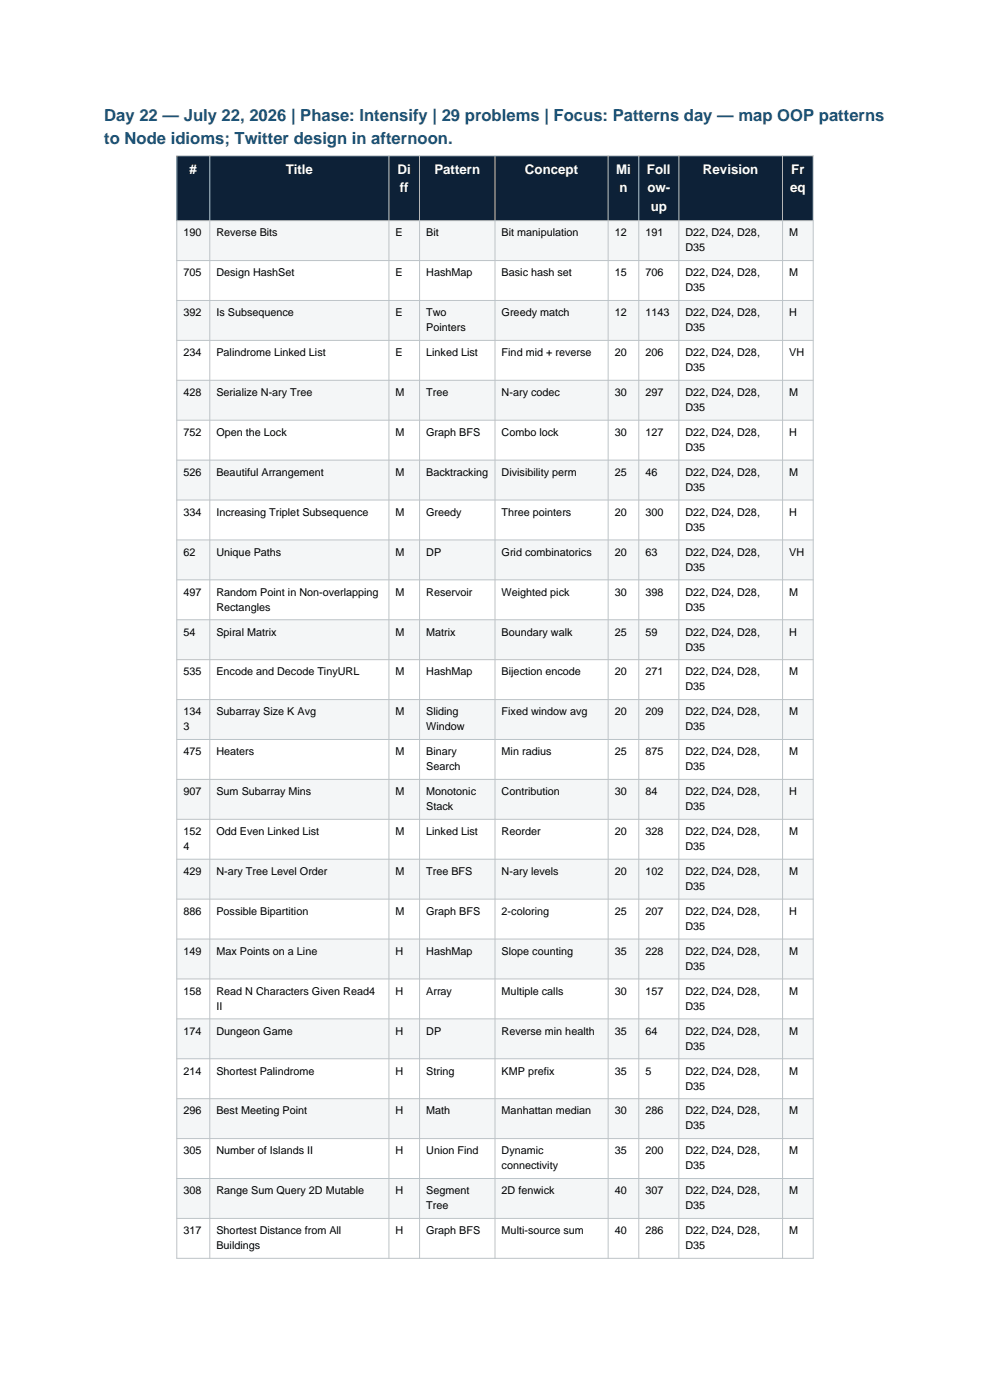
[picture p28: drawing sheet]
<svg xmlns="http://www.w3.org/2000/svg" width="210mm" height="297mm" viewBox="0 0 210 297" stroke-linecap="round" stroke-linejoin="round" font-family="sans-serif">
<defs><g id="words">
<g font-size="3.5" fill="#1a5276">
<text x="22.1" y="25.6">Day 22 — July 22, 2026 | Phase: Intensify | 29 problems | Focus: Patterns day — map OOP patterns</text>
<text x="22.1" y="30.6">to Node idioms; Twitter design in afternoon.</text>
</g>
<g font-size="2.8" fill="#fff">
<text x="40.2" y="36.9">#</text>
<text x="60.6" y="36.9">Title</text>
<text x="84.3" y="36.9">Di</text>
<text x="84.8" y="40.8">ff</text>
<text x="92.1" y="36.9">Pattern</text>
<text x="111.4" y="36.9">Concept</text>
<text x="130.7" y="36.9">Mi</text>
<text x="131.4" y="40.8">n</text>
<text x="137.2" y="36.9">Foll</text>
<text x="137.3" y="40.8">ow-</text>
<text x="149.1" y="36.9">Revision</text>
<text x="167.6" y="40.8">eq</text>
<text x="167.8" y="36.9">Fr</text>
<text x="138" y="44.7">up</text>
</g>
<g font-size="2.3">
<text x="38.9" y="50.2">190</text>
<text x="45.9" y="50.2">Reverse Bits</text>
<text x="83.9" y="50.2">E</text>
<text x="90.4" y="50.2">Bit</text>
<text x="106.4" y="50.2">Bit manipulation</text>
<text x="130.4" y="50.2">12</text>
<text x="136.9" y="50.2">191</text>
<text x="145.4" y="50.2">D22, D24, D28,</text>
<text x="145.4" y="53.3">D35</text>
<text x="167.4" y="50.2">M</text>
<text x="38.9" y="58.6">705</text>
<text x="45.9" y="58.6">Design HashSet</text>
<text x="83.9" y="58.6">E</text>
<text x="90.4" y="58.6">HashMap</text>
<text x="106.4" y="58.6">Basic hash set</text>
<text x="130.4" y="58.6">15</text>
<text x="136.9" y="58.6">706</text>
<text x="145.4" y="58.6">D22, D24, D28,</text>
<text x="167.4" y="58.6">M</text>
<text x="145.4" y="61.8">D35</text>
<text x="38.9" y="67.1">392</text>
<text x="45.9" y="67.1">Is Subsequence</text>
<text x="83.9" y="67.1">E</text>
<text x="90.4" y="67.1">Two</text>
<text x="90.4" y="70.3">Pointers</text>
<text x="106.4" y="67.1">Greedy match</text>
<text x="130.4" y="67.1">12</text>
<text x="136.9" y="67.1">1143</text>
<text x="145.4" y="67.1">D22, D24, D28,</text>
<text x="145.4" y="70.3">D35</text>
<text x="167.4" y="67.1">H</text>
<text x="38.9" y="75.6">234</text>
<text x="45.9" y="75.6">Palindrome Linked List</text>
<text x="83.9" y="75.6">E</text>
<text x="90.4" y="75.6">Linked List</text>
<text x="106.4" y="75.6">Find mid + reverse</text>
<text x="130.4" y="75.6">20</text>
<text x="136.9" y="75.6">206</text>
<text x="145.4" y="75.6">D22, D24, D28,</text>
<text x="167.4" y="75.6">VH</text>
<text x="145.4" y="78.7">D35</text>
<text x="38.9" y="84">428</text>
<text x="45.9" y="84">Serialize N-ary Tree</text>
<text x="83.9" y="84">M</text>
<text x="90.4" y="84">Tree</text>
<text x="106.4" y="84">N-ary codec</text>
<text x="130.4" y="84">30</text>
<text x="136.9" y="84">297</text>
<text x="145.4" y="84">D22, D24, D28,</text>
<text x="145.4" y="87.2">D35</text>
<text x="167.4" y="84">M</text>
<text x="38.9" y="92.5">752</text>
<text x="45.9" y="92.5">Open the Lock</text>
<text x="83.9" y="92.5">M</text>
<text x="90.4" y="92.5">Graph BFS</text>
<text x="106.4" y="92.5">Combo lock</text>
<text x="130.4" y="92.5">30</text>
<text x="136.9" y="92.5">127</text>
<text x="145.4" y="92.5">D22, D24, D28,</text>
<text x="145.4" y="95.7">D35</text>
<text x="167.4" y="92.5">H</text>
<text x="38.9" y="101">526</text>
<text x="45.9" y="101">Beautiful Arrangement</text>
<text x="83.9" y="101">M</text>
<text x="90.4" y="101">Backtracking</text>
<text x="106.4" y="101">Divisibility perm</text>
<text x="130.4" y="101">25</text>
<text x="136.9" y="101">46</text>
<text x="145.4" y="101">D22, D24, D28,</text>
<text x="167.4" y="101">M</text>
<text x="145.4" y="104.1">D35</text>
<text x="38.9" y="109.4">334</text>
<text x="45.9" y="109.4">Increasing Triplet Subsequence</text>
<text x="83.9" y="109.4">M</text>
<text x="90.4" y="109.4">Greedy</text>
<text x="106.4" y="109.4">Three pointers</text>
<text x="130.4" y="109.4">20</text>
<text x="136.9" y="109.4">300</text>
<text x="145.4" y="109.4">D22, D24, D28,</text>
<text x="145.4" y="112.6">D35</text>
<text x="167.4" y="109.4">H</text>
<text x="38.9" y="117.9">62</text>
<text x="45.9" y="117.9">Unique Paths</text>
<text x="83.9" y="117.9">M</text>
<text x="90.4" y="117.9">DP</text>
<text x="106.4" y="117.9">Grid combinatorics</text>
<text x="130.4" y="117.9">20</text>
<text x="136.9" y="117.9">63</text>
<text x="145.4" y="117.9">D22, D24, D28,</text>
<text x="167.4" y="117.9">VH</text>
<text x="145.4" y="121.1">D35</text>
<text x="38.9" y="126.4">497</text>
<text x="45.9" y="126.4">Random Point in Non-overlapping</text>
<text x="45.9" y="129.5">Rectangles</text>
<text x="83.9" y="126.4">M</text>
<text x="90.4" y="126.4">Reservoir</text>
<text x="106.4" y="126.4">Weighted pick</text>
<text x="130.4" y="126.4">30</text>
<text x="136.9" y="126.4">398</text>
<text x="145.4" y="126.4">D22, D24, D28,</text>
<text x="145.4" y="129.5">D35</text>
<text x="167.4" y="126.4">M</text>
<text x="38.9" y="134.8">54</text>
<text x="45.9" y="134.8">Spiral Matrix</text>
<text x="83.9" y="134.8">M</text>
<text x="90.4" y="134.8">Matrix</text>
<text x="106.4" y="134.8">Boundary walk</text>
<text x="130.4" y="134.8">25</text>
<text x="136.9" y="134.8">59</text>
<text x="145.4" y="134.8">D22, D24, D28,</text>
<text x="167.4" y="134.8">H</text>
<text x="38.9" y="143.3">535</text>
<text x="45.9" y="143.3">Encode and Decode TinyURL</text>
<text x="83.9" y="143.3">M</text>
<text x="90.4" y="143.3">HashMap</text>
<text x="106.4" y="143.3">Bijection encode</text>
<text x="130.4" y="143.3">20</text>
<text x="136.9" y="143.3">271</text>
<text x="145.4" y="138">D35</text>
<text x="145.4" y="143.3">D22, D24, D28,</text>
<text x="167.4" y="143.3">M</text>
<text x="145.4" y="146.5">D35</text>
<text x="38.9" y="151.8">134</text>
<text x="38.9" y="154.9">3</text>
<text x="45.9" y="151.8">Subarray Size K Avg</text>
<text x="83.9" y="151.8">M</text>
<text x="90.4" y="151.8">Sliding</text>
<text x="90.4" y="154.9">Window</text>
<text x="106.4" y="151.8">Fixed window avg</text>
<text x="130.4" y="151.8">20</text>
<text x="136.9" y="151.8">209</text>
<text x="145.4" y="151.8">D22, D24, D28,</text>
<text x="145.4" y="154.9">D35</text>
<text x="167.4" y="151.8">M</text>
<text x="38.9" y="160.2">475</text>
<text x="45.9" y="160.2">Heaters</text>
<text x="83.9" y="160.2">M</text>
<text x="90.4" y="160.2">Binary</text>
<text x="106.4" y="160.2">Min radius</text>
<text x="130.4" y="160.2">25</text>
<text x="136.9" y="160.2">875</text>
<text x="145.4" y="160.2">D22, D24, D28,</text>
<text x="167.4" y="160.2">M</text>
<text x="90.4" y="163.4">Search</text>
<text x="145.4" y="163.4">D35</text>
<text x="38.9" y="168.7">907</text>
<text x="45.9" y="168.7">Sum Subarray Mins</text>
<text x="83.9" y="168.7">M</text>
<text x="90.4" y="168.7">Monotonic</text>
<text x="90.4" y="171.9">Stack</text>
<text x="106.4" y="168.7">Contribution</text>
<text x="130.4" y="168.7">30</text>
<text x="136.9" y="168.7">84</text>
<text x="145.4" y="168.7">D22, D24, D28,</text>
<text x="145.4" y="171.9">D35</text>
<text x="167.4" y="168.7">H</text>
<text x="38.9" y="177.2">152</text>
<text x="45.9" y="177.2">Odd Even Linked List</text>
<text x="83.9" y="177.2">M</text>
<text x="90.4" y="177.2">Linked List</text>
<text x="106.4" y="177.2">Reorder</text>
<text x="130.4" y="177.2">20</text>
<text x="136.9" y="177.2">328</text>
<text x="145.4" y="177.2">D22, D24, D28,</text>
<text x="167.4" y="177.2">M</text>
<text x="38.9" y="180.3">4</text>
<text x="38.9" y="185.6">429</text>
<text x="45.9" y="185.6">N-ary Tree Level Order</text>
<text x="83.9" y="185.6">M</text>
<text x="90.4" y="185.6">Tree BFS</text>
<text x="106.4" y="185.6">N-ary levels</text>
<text x="130.4" y="185.6">20</text>
<text x="136.9" y="185.6">102</text>
<text x="145.4" y="180.3">D35</text>
<text x="145.4" y="185.6">D22, D24, D28,</text>
<text x="167.4" y="185.6">M</text>
<text x="145.4" y="188.8">D35</text>
<text x="38.9" y="194.1">886</text>
<text x="45.9" y="194.1">Possible Bipartition</text>
<text x="83.9" y="194.1">M</text>
<text x="90.4" y="194.1">Graph BFS</text>
<text x="106.4" y="194.1">2-coloring</text>
<text x="130.4" y="194.1">25</text>
<text x="136.9" y="194.1">207</text>
<text x="145.4" y="194.1">D22, D24, D28,</text>
<text x="145.4" y="197.3">D35</text>
<text x="167.4" y="194.1">H</text>
<text x="38.9" y="202.6">149</text>
<text x="45.9" y="202.6">Max Points on a Line</text>
<text x="83.9" y="202.6">H</text>
<text x="90.4" y="202.6">HashMap</text>
<text x="106.4" y="202.6">Slope counting</text>
<text x="130.4" y="202.6">35</text>
<text x="136.9" y="202.6">228</text>
<text x="145.4" y="202.6">D22, D24, D28,</text>
<text x="167.4" y="202.6">M</text>
<text x="145.4" y="205.7">D35</text>
<text x="38.9" y="211">158</text>
<text x="45.9" y="211">Read N Characters Given Read4</text>
<text x="45.9" y="214.2">II</text>
<text x="83.9" y="211">H</text>
<text x="90.4" y="211">Array</text>
<text x="106.4" y="211">Multiple calls</text>
<text x="130.4" y="211">30</text>
<text x="136.9" y="211">157</text>
<text x="145.4" y="211">D22, D24, D28,</text>
<text x="145.4" y="214.2">D35</text>
<text x="167.4" y="211">M</text>
<text x="38.9" y="219.5">174</text>
<text x="45.9" y="219.5">Dungeon Game</text>
<text x="83.9" y="219.5">H</text>
<text x="90.4" y="219.5">DP</text>
<text x="106.4" y="219.5">Reverse min health</text>
<text x="130.4" y="219.5">35</text>
<text x="136.9" y="219.5">64</text>
<text x="145.4" y="219.5">D22, D24, D28,</text>
<text x="167.4" y="219.5">M</text>
<text x="38.9" y="228">214</text>
<text x="45.9" y="228">Shortest Palindrome</text>
<text x="83.9" y="228">H</text>
<text x="90.4" y="228">String</text>
<text x="106.4" y="228">KMP prefix</text>
<text x="130.4" y="228">35</text>
<text x="136.9" y="228">5</text>
<text x="145.4" y="222.7">D35</text>
<text x="145.4" y="228">D22, D24, D28,</text>
<text x="167.4" y="228">M</text>
<text x="145.4" y="231.1">D35</text>
<text x="38.9" y="236.4">296</text>
<text x="45.9" y="236.4">Best Meeting Point</text>
<text x="83.9" y="236.4">H</text>
<text x="90.4" y="236.4">Math</text>
<text x="106.4" y="236.4">Manhattan median</text>
<text x="130.4" y="236.4">30</text>
<text x="136.9" y="236.4">286</text>
<text x="145.4" y="236.4">D22, D24, D28,</text>
<text x="145.4" y="239.6">D35</text>
<text x="167.4" y="236.4">M</text>
<text x="38.9" y="244.9">305</text>
<text x="45.9" y="244.9">Number of Islands II</text>
<text x="83.9" y="244.9">H</text>
<text x="90.4" y="244.9">Union Find</text>
<text x="106.4" y="244.9">Dynamic</text>
<text x="130.4" y="244.9">35</text>
<text x="136.9" y="244.9">200</text>
<text x="145.4" y="244.9">D22, D24, D28,</text>
<text x="167.4" y="244.9">M</text>
<text x="106.4" y="248.1">connectivity</text>
<text x="145.4" y="248.1">D35</text>
<text x="38.9" y="253.4">308</text>
<text x="45.9" y="253.4">Range Sum Query 2D Mutable</text>
<text x="83.9" y="253.4">H</text>
<text x="90.4" y="253.4">Segment</text>
<text x="90.4" y="256.5">Tree</text>
<text x="106.4" y="253.4">2D fenwick</text>
<text x="130.4" y="253.4">40</text>
<text x="136.9" y="253.4">307</text>
<text x="145.4" y="253.4">D22, D24, D28,</text>
<text x="145.4" y="256.5">D35</text>
<text x="167.4" y="253.4">M</text>
<text x="38.9" y="261.8">317</text>
<text x="45.9" y="261.8">Shortest Distance from All</text>
<text x="83.9" y="261.8">H</text>
<text x="90.4" y="261.8">Graph BFS</text>
<text x="106.4" y="261.8">Multi-source sum</text>
<text x="130.4" y="261.8">40</text>
<text x="136.9" y="261.8">286</text>
<text x="145.4" y="261.8">D22, D24, D28,</text>
<text x="167.4" y="261.8">M</text>
<text x="45.9" y="265">Buildings</text>
<text x="145.4" y="265">D35</text>
</g>
</g></defs>
<path d="M37.5 33.1h135v13.7h-135z" fill-rule="evenodd" fill="#0d2137"/>
<path d="M37.5 46.8h135v8.5h-135z" fill-rule="evenodd" fill="#f4f6f7"/>
<path d="M37.5 55.3h135v8.4h-135z" fill-rule="evenodd" fill="#fff"/>
<path d="M37.5 63.7h135v8.5h-135z" fill-rule="evenodd" fill="#f4f6f7"/>
<path d="M37.5 72.2h135v8.5h-135z" fill-rule="evenodd" fill="#fff"/>
<path d="M37.5 80.7h135v8.4h-135z" fill-rule="evenodd" fill="#f4f6f7"/>
<path d="M37.5 89.1h135v8.5h-135z" fill-rule="evenodd" fill="#fff"/>
<path d="M37.5 97.6h135v8.5h-135z" fill-rule="evenodd" fill="#f4f6f7"/>
<path d="M37.5 106.1h135v8.4h-135z" fill-rule="evenodd" fill="#fff"/>
<path d="M37.5 114.5h135v8.5h-135z" fill-rule="evenodd" fill="#f4f6f7"/>
<path d="M37.5 123h135v8.5h-135z" fill-rule="evenodd" fill="#fff"/>
<path d="M37.5 131.5h135v8.4h-135z" fill-rule="evenodd" fill="#f4f6f7"/>
<path d="M37.5 139.9h135v8.5h-135z" fill-rule="evenodd" fill="#fff"/>
<path d="M37.5 148.4h135v8.5h-135z" fill-rule="evenodd" fill="#f4f6f7"/>
<path d="M37.5 156.9h135v8.4h-135z" fill-rule="evenodd" fill="#fff"/>
<path d="M37.5 165.3h135v8.5h-135z" fill-rule="evenodd" fill="#f4f6f7"/>
<path d="M37.5 173.8h135v8.5h-135z" fill-rule="evenodd" fill="#fff"/>
<path d="M37.5 182.3h135v8.4h-135z" fill-rule="evenodd" fill="#f4f6f7"/>
<path d="M37.5 190.7h135v8.5h-135z" fill-rule="evenodd" fill="#fff"/>
<path d="M37.5 199.2h135v8.5h-135z" fill-rule="evenodd" fill="#f4f6f7"/>
<path d="M37.5 207.7h135v8.4h-135z" fill-rule="evenodd" fill="#fff"/>
<path d="M37.5 216.1h135v8.5h-135z" fill-rule="evenodd" fill="#f4f6f7"/>
<path d="M37.5 224.6h135v8.5h-135z" fill-rule="evenodd" fill="#fff"/>
<path d="M37.5 233.1h135v8.4h-135z" fill-rule="evenodd" fill="#f4f6f7"/>
<path d="M37.5 241.5h135v8.5h-135z" fill-rule="evenodd" fill="#fff"/>
<path d="M37.5 250h135v8.5h-135z" fill-rule="evenodd" fill="#f4f6f7"/>
<path d="M37.5 258.5h135v8.4h-135z" fill-rule="evenodd" fill="#fff"/>
<g fill="none" stroke="#bdc3c7" stroke-width=".21">
<path d="M37.5 33.1h135v233.8h-135zM44.5 33.1v233.8M82.5 33.1v233.8M89 33.1v233.8M105 33.1v233.8M129 33.1v233.8M135.5 33.1v233.8M144 33.1v233.8M166 33.1v233.8M37.5 46.8h135M37.5 55.3h135M37.5 63.7h135"/>
<path d="M37.5 72.2h135M37.5 80.7h135M37.5 89.1h135M37.5 97.6h135M37.5 106.1h135M37.5 114.5h135M37.5 123h135M37.5 131.5h135M37.5 139.9h135M37.5 148.4h135M37.5 156.9h135M37.5 165.3h135"/>
<path d="M37.5 173.8h135M37.5 182.3h135M37.5 190.7h135M37.5 199.2h135M37.5 207.7h135M37.5 216.1h135M37.5 224.6h135M37.5 233.1h135M37.5 241.5h135M37.5 250h135M37.5 258.5h135"/>
</g>
<use href="#words"/>
</svg>
